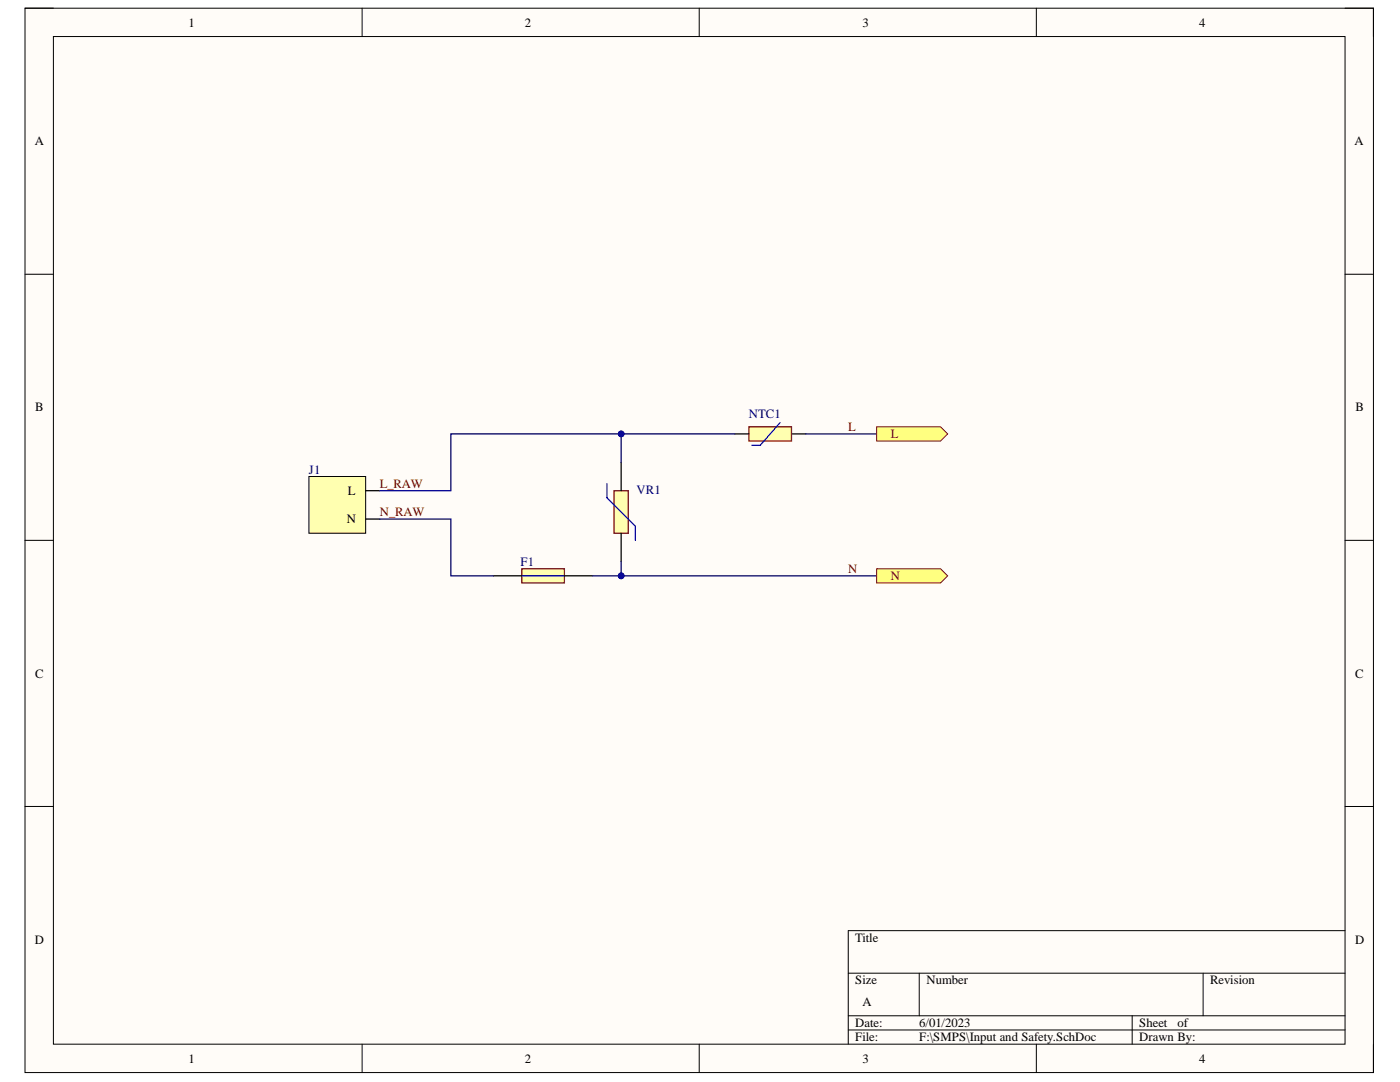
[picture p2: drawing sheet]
<svg xmlns="http://www.w3.org/2000/svg" width="279mm" height="216mm" viewBox="0 0 279 216" stroke-linecap="round" stroke-linejoin="round" font-family="sans-serif">
<defs><g id="words">
<g font-size="2.5">
<text x="37.6" y="5.3">1</text>
<text x="104.7" y="5.3">2</text>
<text x="172.1" y="5.3">3</text>
<text x="239.3" y="5.3">4</text>
<text x="6.9" y="29">A</text>
<text x="270.3" y="29">A</text>
<text x="7" y="82.1">B</text>
<text x="270.5" y="82.1">B</text>
<text x="69.4" y="98.8">L</text>
<text x="69.2" y="104.4">N</text>
<text x="7" y="135.2">C</text>
<text x="270.4" y="135.2">C</text>
<text x="6.9" y="188.3">D</text>
<text x="170.7" y="188">Title</text>
<text x="270.4" y="188.3">D</text>
<text x="170.7" y="196.4">Size</text>
<text x="184.9" y="196.4">Number</text>
<text x="241.5" y="196.4">Revision</text>
<text x="172.1" y="200.7">A</text>
<text x="170.7" y="205">Date:</text>
<text x="170.7" y="207.8">File:</text>
<text x="183.5" y="205">6/01/2023</text>
<text x="183.5" y="207.8">F:\SMPS\Input and Safety.SchDoc</text>
<text x="227.4" y="205">Sheet</text>
<text x="227.4" y="207.8">Drawn By:</text>
<text x="235" y="205">of</text>
<text x="37.6" y="212.1">1</text>
<text x="104.7" y="212.1">2</text>
<text x="172.1" y="212.1">3</text>
<text x="239.3" y="212.1">4</text>
</g>
<g font-size="2.5" fill="#000080">
<text x="149.5" y="83.5">NTC1</text>
<text x="61.7" y="94.5">J1</text>
<text x="127" y="98.5">VR1</text>
<text x="103.9" y="112.9">F1</text>
</g>
<g font-size="2.5" fill="#800000">
<text x="169.3" y="86">L</text>
<text x="177.8" y="87.4">L</text>
<text x="75.8" y="97.3">L_RAW</text>
<text x="75.8" y="103">N_RAW</text>
<text x="169.3" y="114.3">N</text>
<text x="177.8" y="115.8">N</text>
</g>
</g></defs>
<path d="M5 1.6h269.1v212.4h-269.1z" fill-rule="evenodd" fill="#fffcf8"/>
<path d="M5 1.6h269.1v212.4h-269.1z" fill="none" stroke="#000" stroke-width=".2"/>
<path d="M10.7 7.3h257.7v201.1h-257.7z" fill-rule="evenodd" fill="#fffcf8"/>
<g fill="none" stroke="#000" stroke-width=".2">
<path d="M5 1.6h5.7M10.7 7.3h257.7v201.1h-257.7zM72.3 1.6v5.7M139.5 1.6v5.7M206.8 1.6v5.7M268.4 1.6h5.7v5.7M5 54.7h5.7M268.4 54.7h5.7M5 107.8h5.7M268.4 107.8h5.7M5 160.9h5.7M268.4 160.9h5.7"/>
<path d="M169.3 194.2h99.1M183.5 194.2v8.5M240.1 194.2v8.5M268.4 185.7h-99.1v22.7M72.3 208.4v5.6M139.5 208.4v5.6M169.3 202.7h99.1M169.3 205.5h99.1M206.8 208.4v5.6M225.9 202.7v5.7M274.1 208.4v5.6"/>
</g>
<path d="M61.6 95.1h11.4v11.3h-11.4z" fill-rule="evenodd" fill="#ffffb0"/>
<path d="M61.6 95.1h11.4v11.3h-11.4z" fill="none" stroke="#000" stroke-width=".2"/>
<path d="M73 97.9h2.8M73 103.6h2.8" fill="none" stroke="#000" stroke-width=".25"/>
<path d="M104.1 113.5h8.5v2.8h-8.5z" fill-rule="evenodd" fill="#ffffb0"/>
<path d="M104.1 113.5h8.5v2.8h-8.5z" fill="none" stroke="#800000" stroke-width=".25"/>
<path d="M104.1 114.9h8.5" fill="none" stroke="#00f" stroke-width=".25"/>
<path d="M158 86.6h2.8M98.5 114.9h5.6M112.6 114.9h5.7" fill="none" stroke="#000" stroke-width=".25"/>
<path d="M149.5 85.2h8.5v2.8h-8.5z" fill-rule="evenodd" fill="#ffffb0"/>
<path d="M149.5 85.2h8.5v2.8h-8.5z" fill="none" stroke="#980000" stroke-width=".25"/>
<path d="M155.7 84.3l-4 4.5h-1.7" fill="none" stroke="#00f" stroke-width=".25"/>
<path d="M146.6 86.6h2.9" fill="none" stroke="#000" stroke-width=".25"/>
<path d="M122.5 97.9h2.9v8.5h-2.9z" fill-rule="evenodd" fill="#ffffb0"/>
<path d="M122.5 97.9h2.9v8.5h-2.9z" fill="none" stroke="#800000" stroke-width=".25"/>
<path d="M121.1 96.5v2.8l5.7 5.7v2.8" fill="none" stroke="#00f" stroke-width=".25"/>
<path d="M124 92.2v5.7M124 106.4v5.7" fill="none" stroke="#000" stroke-width=".25"/>
<path d="M146.6 86.6h-56.6v11.3h-14.2M75.8 103.6h14.2v11.3h8.5" fill="none" stroke="#000080" stroke-width=".25"/>
<circle cx="124" cy="86.6" r=".57" fill="#000080"/>
<circle cx="124" cy="86.6" r=".57" fill="none" stroke="#000080" stroke-width=".2"/>
<path d="M124 112.1v2.8h-5.7" fill="none" stroke="#000080" stroke-width=".25"/>
<circle cx="124" cy="114.9" r=".57" fill="#000080"/>
<circle cx="124" cy="114.9" r=".57" fill="none" stroke="#000080" stroke-width=".2"/>
<path d="M124 86.6v5.6" fill="none" stroke="#000080" stroke-width=".25"/>
<circle cx="124" cy="86.6" r=".57" fill="#000080"/>
<circle cx="124" cy="86.6" r=".57" fill="none" stroke="#000080" stroke-width=".2"/>
<path d="M124 114.9h51" fill="none" stroke="#000080" stroke-width=".25"/>
<circle cx="124" cy="114.9" r=".57" fill="#000080"/>
<circle cx="124" cy="114.9" r=".57" fill="none" stroke="#000080" stroke-width=".2"/>
<path d="M160.8 86.6h14.2" fill="none" stroke="#000080" stroke-width=".25"/>
<path d="M175 85.2h12.7l1.4 1.4-1.4 1.4h-12.7z" fill-rule="evenodd" fill="#ffff80"/>
<path d="M175 85.2h12.7l1.4 1.4-1.4 1.4h-12.7z" fill="none" stroke="#800000" stroke-width=".2"/>
<path d="M175 113.5h12.7l1.4 1.4-1.4 1.4h-12.7z" fill-rule="evenodd" fill="#ffff80"/>
<path d="M175 113.5h12.7l1.4 1.4-1.4 1.4h-12.7z" fill="none" stroke="#800000" stroke-width=".2"/>
<use href="#words"/>
</svg>
